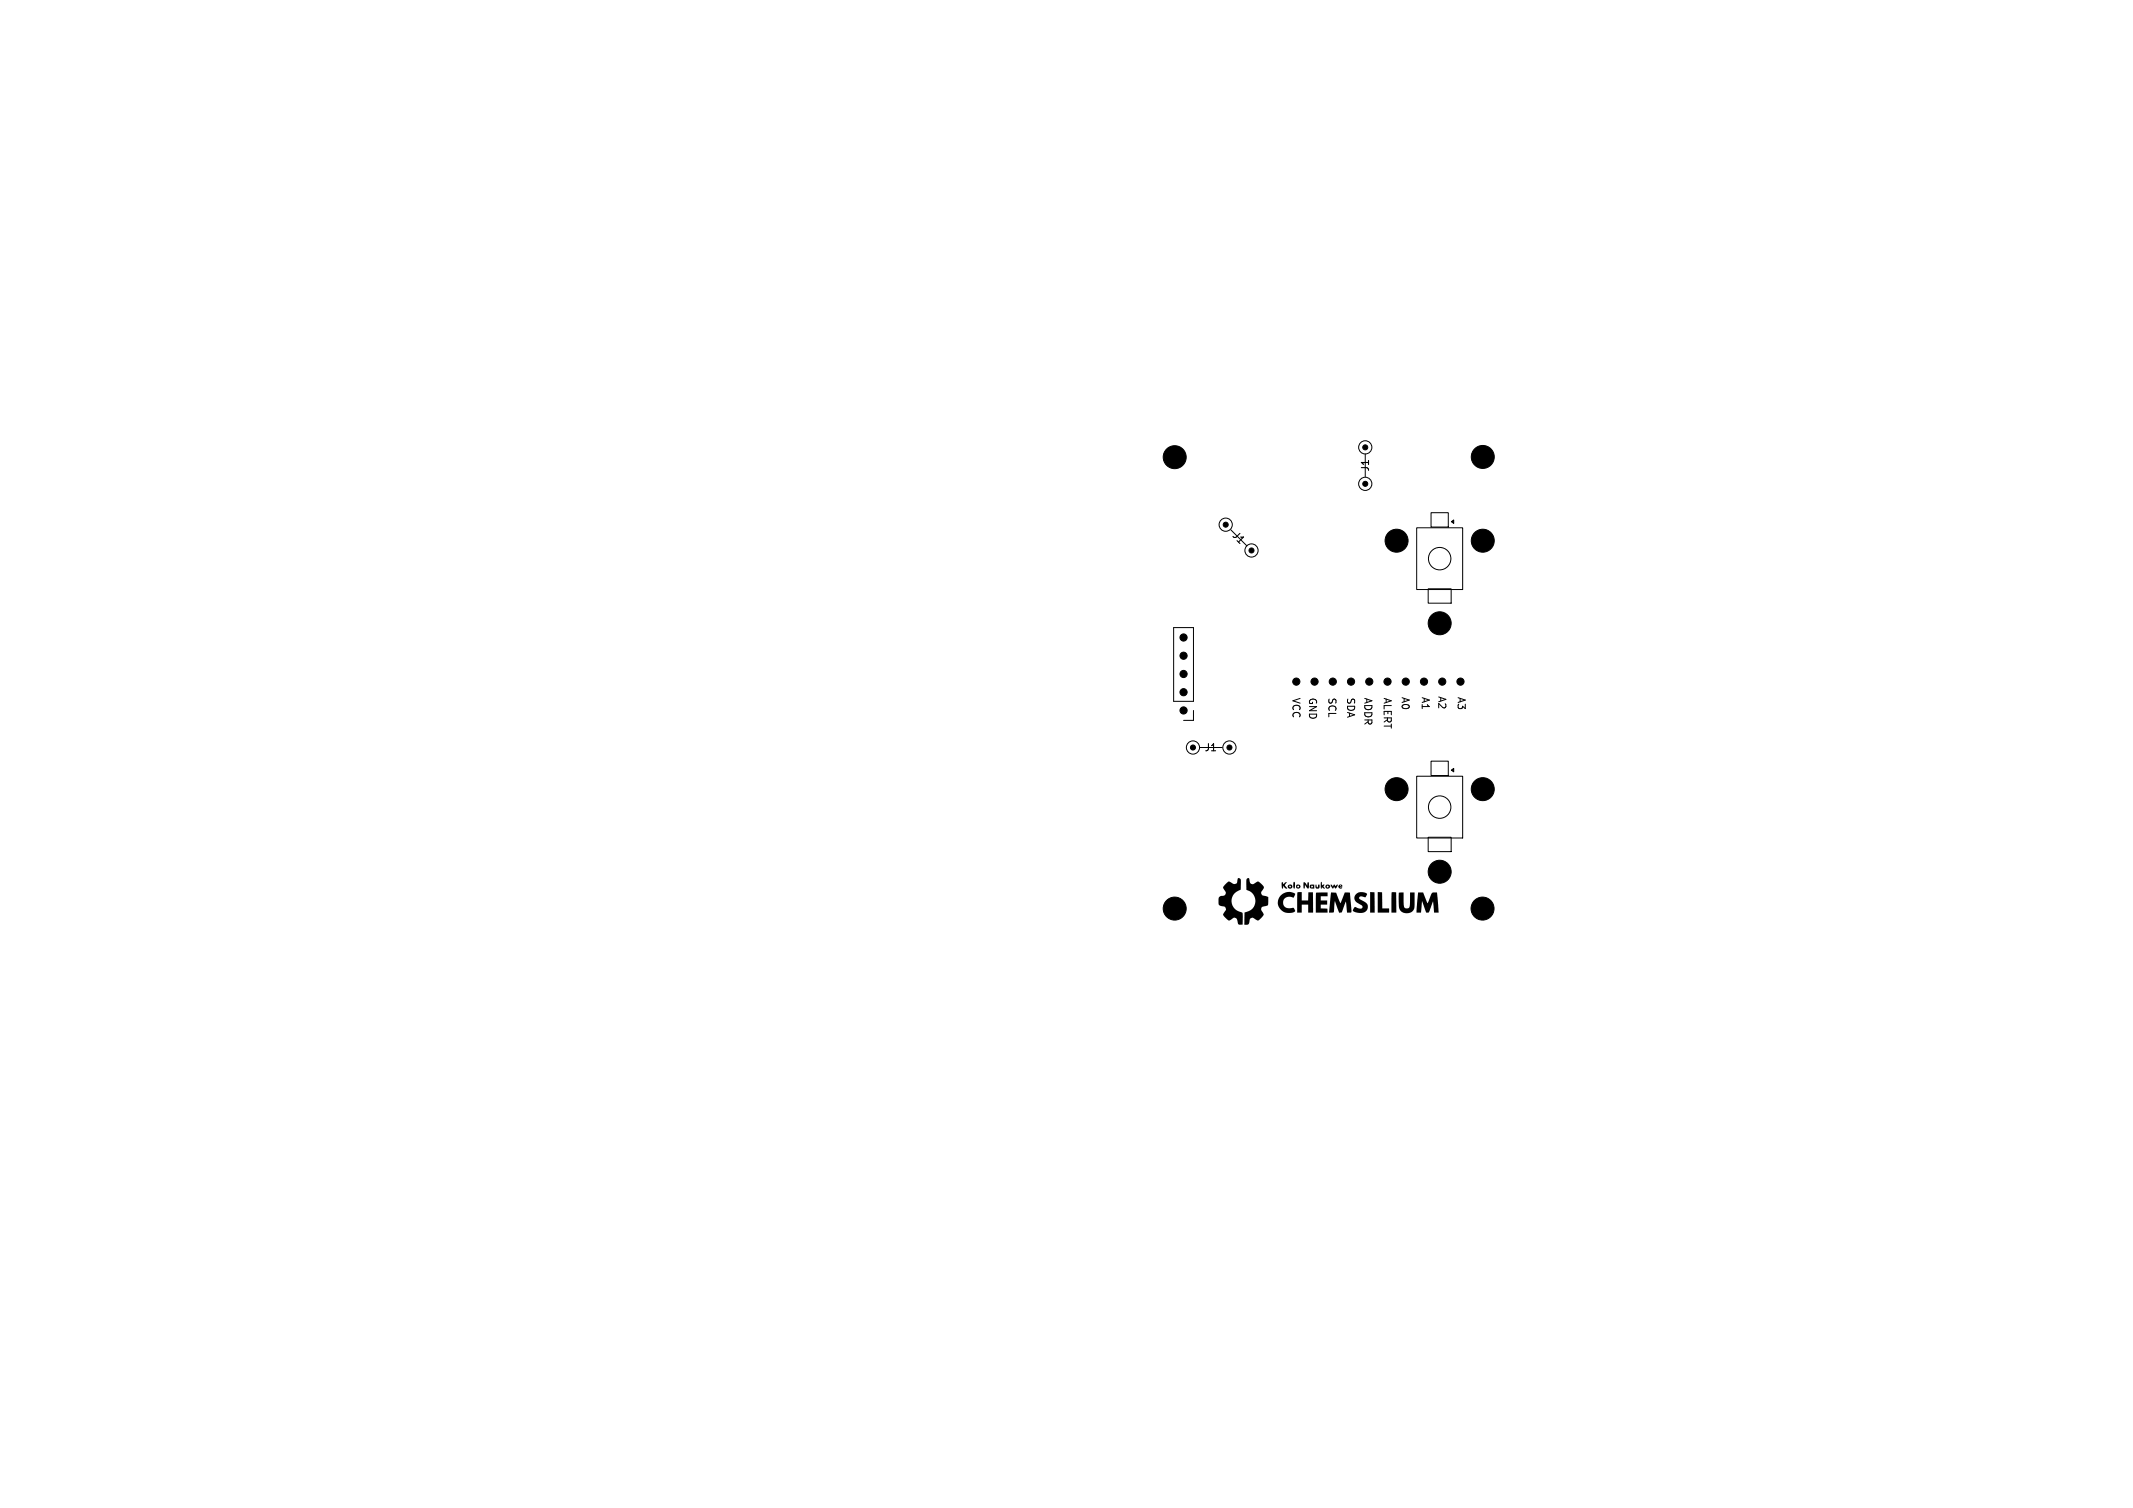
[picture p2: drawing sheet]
<svg xmlns="http://www.w3.org/2000/svg" width="297mm" height="210mm" viewBox="0 0 297 210" stroke-linecap="round" stroke-linejoin="round" font-family="sans-serif">
<defs><g id="words">
<g font-size="1.4">
<text x="190.8" y="65.8" transform="rotate(-90 190.8 65.8)">J1</text>
<text x="171.3" y="74.7" transform="rotate(45 171.3 74.7)">J1</text>
<text x="179.9" y="97.1" transform="rotate(90 179.9 97.1)">VCC</text>
<text x="182.2" y="97.1" transform="rotate(90 182.2 97.1)">GND</text>
<text x="184.9" y="97.1" transform="rotate(90 184.9 97.1)">SCL</text>
<text x="187.5" y="97.1" transform="rotate(90 187.5 97.1)">SDA</text>
<text x="189.9" y="97.1" transform="rotate(90 189.9 97.1)">ADDR</text>
<text x="192.6" y="97.1" transform="rotate(90 192.6 97.1)">ALERT</text>
<text x="195.1" y="97" transform="rotate(90 195.1 97)">A0</text>
<text x="197.9" y="97" transform="rotate(90 197.9 97)">A1</text>
<text x="200.2" y="96.9" transform="rotate(90 200.2 96.9)">A2</text>
<text x="202.9" y="97" transform="rotate(90 202.9 97)">A3</text>
<text x="167.6" y="104.8">J1</text>
</g>
</g></defs>
<g fill="#000">
<path d="M170.7 123.1l.1-.1a.45 .45 0 0 1 .8 0l.2 .1 .4-.1 .2-.7h.1l.2 .1 .1 1.5-.6 .2a1.6 1.6 0 0 0-.7 1.8 1.6 1.6 0 0 0 1.5 1.2v1.7l-.6-.1-.2-.7-.2-.2h-.2l-.7 .4-.2-.2a.91 .91 0 0 1-.6-.7l.4-.7-.2-.3-.8-.3v-.8l.2-.4 .5-.1 .2-.2 .1-.2-.4-.7zM173.6 122.4l.3-.1 .2 .6 .1 .2h.3l.7-.3 .4 .3a.52 .52 0 0 1 .3 .7l-.3 .4v.2l.2 .3 .8 .2v.6l-.1 .6-.7 .2-.2 .1v.3l.3 .5a.38 .38 0 0 1-.2 .6l-.3 .2a.39 .39 0 0 1-.7 0l-.3-.2-.2 .1-.3 .8-.6 .1v-1.7l.4-.1a1.55 1.55 0 0 0 1.1-1.5 1.55 1.55 0 0 0-1-1.5l-.2-.1-.1-1.2zM178.5 122.9h.1l.1 .2 .3-.2h.2l-.3 .4 .3 .4h-.2l-.3-.3-.1 .3h-.1zM178.4 124.7l.8-.5 .9 .1a.21 .21 0 0 1 .2 .1 .21 .21 0 0 1 0 .2v.2a.25 .25 0 0 1-.2 .2 .25 .25 0 0 1-.3-.1h-.6l-.4 .4a.85 .85 0 0 0 .1 1 .85 .85 0 0 0 1 .2l.2-.1 .3 .5-.6 .2a1.47 1.47 0 0 1-1.7-.6 1.47 1.47 0 0 1 .3-1.8zM179.4 123.3l.4-.1 .2 .2-.1 .2-.2 .2-.3-.1-.1-.3h.2l.1 .2 .1-.2-.1-.1-.3 .1zM180.1 122.8h.1a.24 .24 0 0 1 .1 .4l-.1 .5-.1-.3zM180.5 123.2h.5l.1 .2-.1 .2-.2 .1h-.3v-.2l.3 .1 .1-.2-.1-.1-.3 .2zM180.7 124.3l.6-.1v1.2h.8l.1-1.1h.6v2.8h-.6v-1.1h-.9v1.1h-.7zM181.5 122.9h.3l.2 .5 .1-.5h.1v.8h-.2l-.3-.5v.5h-.2zM182.4 123.2h.6v.5h-.6v-.2h.2l.1 .1 .1-.1-.1-.2-.1 .2h-.2zM183.2 123.2l.2 .4 .2-.4h.1v.5h-.5zM183.9 122.8l.1 .1 .1 .4 .3-.1-.1 .2 .2 .4-.4-.3-.1 .2h-.1z"/>
<path d="M183.2 124.3h1.7v.5h-1v.6h.9v.6h-.9v.5h.9l.1 .6h-1.7zM184.6 123.3l.5-.1 .1 .2v.1l-.2 .2h-.3l-.2-.2h.2l.1 .1 .2-.2-.2-.1-.1 .2h-.2zM185.3 123.2h.1l.2 .3 .2-.3 .2 .2 .2-.2h.1l-.3 .5-.2-.2-.2 .3zM185.3 124.3h.7l.7 1.5 .5-1.5h.8l.1 2.8h-.5l-.2-1.5-.6 1.5h-.3l-.6-1.6-.2 1.5-.7 .1zM186.4 123.3l.3-.1 .2 .1v.2h-.3l.3 .1-.1 .1-.2 .1-.2-.2v-.3l.3 .1-.3-.1zM188.8 124.5a.99 .99 0 0 1 1.5 .1l-.2 .4-.6-.2-.3 .2 .1 .2 .8 .5 .3 .3v.6l-.3 .4a1.51 1.51 0 0 1-1.7-.2v-.2a.33 .33 0 0 1 .3-.3 .33 .33 0 0 1 .3 .2h.6l.1-.2-1-.9-.1-.5zM190.8 124.2l.6 .1v2.8h-.6zM191.8 124.2l.6 .1 .1 2.2h.9v.6h-1.6zM193.8 124.3h.6v2.8h-.7zM194.8 124.3h.6l.1 1.8 .1 .3 .1 .1a.46 .46 0 0 0 .5-.1 .46 .46 0 0 0 .1-.5v-1.6h.7l-.1 2.1a1.12 1.12 0 0 1-1.1 .8 1.12 1.12 0 0 1-1-1zM197.5 124.3h.7l.6 1.5 .6-1.4 .7-.1 .2 2.8h-.6l-.2-1.6-.5 1.5-.4 .1-.6-1.7-.1 1.7h-.7z"/>
</g>
<g fill="none" stroke="#000" stroke-width=".14">
<path d="M171.4 73.8l2.2 2.2M190.1 63.2v3.2M197.3 73.5h6.4v8.6h-6.4zM199.3 71.4h2.4v2h-2.4zM163.4 87.4h2.8v10.3h-2.8zM166.2 98.9v1.4h-1.4M198.9 82h3.2v2h-3.2zM167 104.1h3.2M197.3 108.1h6.4v8.6h-6.4zM198.9 116.6h3.2v2h-3.2zM199.3 106h2.4v2h-2.4z"/>
<circle cx="170.7" cy="73.1" r=".92"/>
<circle cx="174.3" cy="76.7" r=".92"/>
<circle cx="190.1" cy="67.4" r=".92"/>
<circle cx="190.1" cy="62.3" r=".92"/>
<circle cx="200.5" cy="77.8" r="1.56"/>
<circle cx="166.1" cy="104.1" r=".92"/>
<circle cx="171.2" cy="104.1" r=".92"/>
<circle cx="200.5" cy="112.4" r="1.56"/>
</g>
<g fill="#000" stroke="#000" stroke-width=".14">
<path d="M202.1 72.7l.3-.3v.5zM202.1 107.3l.3-.3v.5z"/>
<circle cx="163.6" cy="63.7" r="1.6"/>
<circle cx="170.7" cy="73.1" r=".35"/>
<circle cx="174.3" cy="76.7" r=".35"/>
<circle cx="190.1" cy="62.3" r=".35"/>
<circle cx="190.1" cy="67.4" r=".35"/>
<circle cx="194.5" cy="75.3" r="1.6"/>
<circle cx="206.5" cy="75.3" r="1.6"/>
<circle cx="206.5" cy="63.6" r="1.6"/>
<circle cx="164.8" cy="91.3" r=".5"/>
<circle cx="164.8" cy="98.9" r=".5"/>
<circle cx="164.8" cy="96.4" r=".5"/>
<circle cx="164.8" cy="88.8" r=".5"/>
<circle cx="164.8" cy="93.9" r=".5"/>
<circle cx="180.5" cy="94.9" r=".5"/>
<circle cx="183" cy="94.9" r=".5"/>
<circle cx="185.6" cy="94.9" r=".5"/>
<circle cx="188.1" cy="94.9" r=".5"/>
<circle cx="190.7" cy="94.9" r=".5"/>
<circle cx="193.2" cy="94.9" r=".5"/>
<circle cx="195.7" cy="94.9" r=".5"/>
<circle cx="198.3" cy="94.9" r=".5"/>
<circle cx="200.5" cy="86.8" r="1.6"/>
<circle cx="200.8" cy="94.9" r=".5"/>
<circle cx="203.4" cy="94.9" r=".5"/>
<circle cx="166.1" cy="104.1" r=".35"/>
<circle cx="171.2" cy="104.1" r=".35"/>
<circle cx="194.5" cy="109.9" r="1.6"/>
<circle cx="206.5" cy="109.9" r="1.6"/>
<circle cx="163.6" cy="126.5" r="1.6"/>
<circle cx="200.5" cy="121.4" r="1.6"/>
<circle cx="206.4" cy="126.5" r="1.6"/>
</g>
<use href="#words"/>
</svg>
